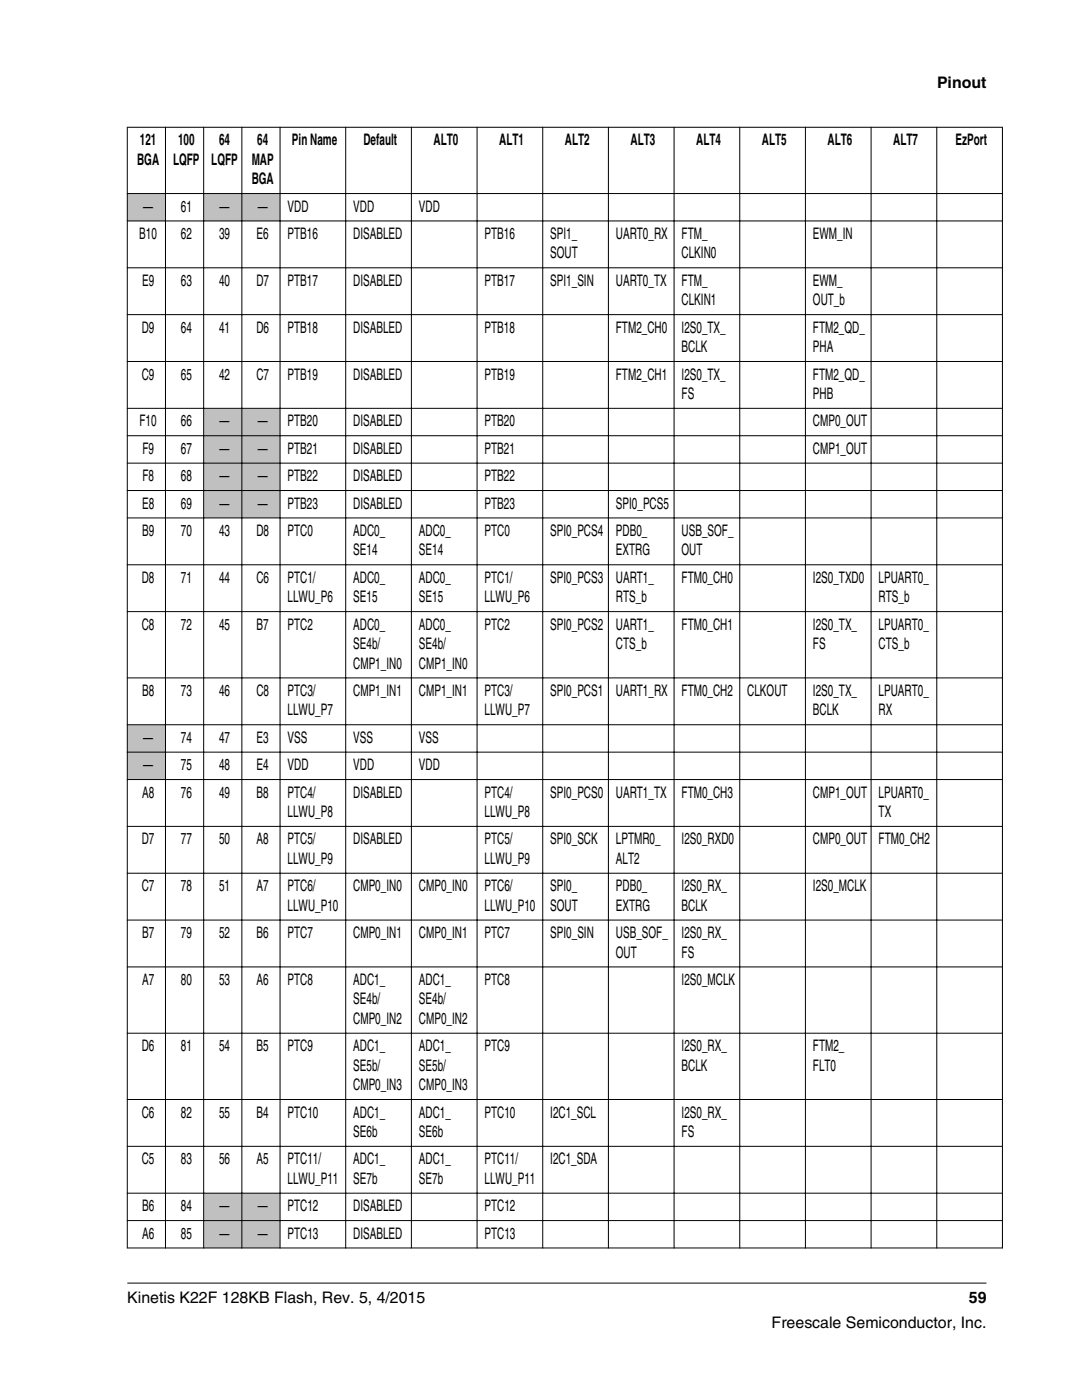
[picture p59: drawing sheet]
<svg xmlns="http://www.w3.org/2000/svg" width="216mm" height="279mm" viewBox="0 0 216 279" stroke-linecap="round" stroke-linejoin="round" font-family="sans-serif">
<defs><g id="words">
<g font-size="3.2">
<text x="187" y="17.5">Pinout</text>
<text x="27.9" y="29">121</text>
<text x="35.5" y="29">100</text>
<text x="43.7" y="29">64</text>
<text x="51.3" y="29">64</text>
<text x="58.3" y="29">Pin Name</text>
<text x="72.5" y="29">Default</text>
<text x="86.5" y="29">ALT0</text>
<text x="99.6" y="29">ALT1</text>
<text x="112.7" y="29">ALT2</text>
<text x="125.8" y="29">ALT3</text>
<text x="138.9" y="29">ALT4</text>
<text x="152" y="29">ALT5</text>
<text x="165.1" y="29">ALT6</text>
<text x="178.2" y="29">ALT7</text>
<text x="190.7" y="29">EzPort</text>
<text x="27.4" y="32.9">BGA</text>
<text x="34.5" y="32.9">LQFP</text>
<text x="42.2" y="32.9">LQFP</text>
<text x="50.2" y="32.9">MAP</text>
<text x="50.2" y="36.8">BGA</text>
<text x="27.8" y="47.7">B10</text>
<text x="28.6" y="42.2">—</text>
<text x="36.1" y="42.2">61</text>
<text x="36.1" y="47.7">62</text>
<text x="43.7" y="47.7">39</text>
<text x="43.8" y="42.2">—</text>
<text x="51.2" y="47.7">E6</text>
<text x="51.4" y="42.2">—</text>
<text x="57.4" y="42.2">VDD</text>
<text x="57.4" y="47.7">PTB16</text>
<text x="70.5" y="42.2">VDD</text>
<text x="70.5" y="47.7">DISABLED</text>
<text x="83.6" y="42.2">VDD</text>
<text x="96.7" y="47.7">PTB16</text>
<text x="109.8" y="47.7">SPI1_</text>
<text x="122.9" y="47.7">UART0_RX</text>
<text x="136" y="47.7">FTM_</text>
<text x="162.2" y="47.7">EWM_IN</text>
<text x="109.8" y="51.6">SOUT</text>
<text x="136" y="51.6">CLKIN0</text>
<text x="28.3" y="57.1">E9</text>
<text x="36.1" y="57.1">63</text>
<text x="43.7" y="57.1">40</text>
<text x="51.2" y="57.1">D7</text>
<text x="57.4" y="57.1">PTB17</text>
<text x="70.5" y="57.1">DISABLED</text>
<text x="96.7" y="57.1">PTB17</text>
<text x="109.8" y="57.1">SPI1_SIN</text>
<text x="122.9" y="57.1">UART0_TX</text>
<text x="136" y="57.1">FTM_</text>
<text x="162.2" y="57.1">EWM_</text>
<text x="136" y="60.9">CLKIN1</text>
<text x="162.2" y="60.9">OUT_b</text>
<text x="28.3" y="66.4">D9</text>
<text x="36.1" y="66.4">64</text>
<text x="43.7" y="66.4">41</text>
<text x="51.2" y="66.4">D6</text>
<text x="57.4" y="66.4">PTB18</text>
<text x="70.5" y="66.4">DISABLED</text>
<text x="96.7" y="66.4">PTB18</text>
<text x="122.9" y="66.4">FTM2_CH0</text>
<text x="136" y="66.4">I2S0_TX_</text>
<text x="136" y="70.3">BCLK</text>
<text x="162.2" y="66.4">FTM2_QD_</text>
<text x="162.2" y="70.3">PHA</text>
<text x="28.3" y="75.8">C9</text>
<text x="36.1" y="75.8">65</text>
<text x="43.7" y="75.8">42</text>
<text x="51.2" y="75.8">C7</text>
<text x="57.4" y="75.8">PTB19</text>
<text x="70.5" y="75.8">DISABLED</text>
<text x="96.7" y="75.8">PTB19</text>
<text x="122.9" y="75.8">FTM2_CH1</text>
<text x="136" y="75.8">I2S0_TX_</text>
<text x="162.2" y="75.8">FTM2_QD_</text>
<text x="136" y="79.6">FS</text>
<text x="162.2" y="79.6">PHB</text>
<text x="27.9" y="85.1">F10</text>
<text x="36.1" y="85.1">66</text>
<text x="43.8" y="85.1">—</text>
<text x="51.4" y="85.1">—</text>
<text x="57.4" y="85.1">PTB20</text>
<text x="70.5" y="85.1">DISABLED</text>
<text x="96.7" y="85.1">PTB20</text>
<text x="162.2" y="85.1">CMP0_OUT</text>
<text x="28.4" y="90.6">F9</text>
<text x="36.1" y="90.6">67</text>
<text x="43.8" y="90.6">—</text>
<text x="51.4" y="90.6">—</text>
<text x="57.4" y="90.6">PTB21</text>
<text x="70.5" y="90.6">DISABLED</text>
<text x="96.7" y="90.6">PTB21</text>
<text x="162.2" y="90.6">CMP1_OUT</text>
<text x="28.3" y="101.5">E8</text>
<text x="28.4" y="96">F8</text>
<text x="36.1" y="96">68</text>
<text x="36.1" y="101.5">69</text>
<text x="43.8" y="96">—</text>
<text x="43.8" y="101.5">—</text>
<text x="51.4" y="96">—</text>
<text x="51.4" y="101.5">—</text>
<text x="57.4" y="96">PTB22</text>
<text x="57.4" y="101.5">PTB23</text>
<text x="70.5" y="96">DISABLED</text>
<text x="70.5" y="101.5">DISABLED</text>
<text x="96.7" y="96">PTB22</text>
<text x="96.7" y="101.5">PTB23</text>
<text x="122.9" y="101.5">SPI0_PCS5</text>
<text x="28.3" y="107">B9</text>
<text x="36.1" y="107">70</text>
<text x="43.7" y="107">43</text>
<text x="51.2" y="107">D8</text>
<text x="57.4" y="107">PTC0</text>
<text x="70.5" y="107">ADC0_</text>
<text x="83.6" y="107">ADC0_</text>
<text x="96.7" y="107">PTC0</text>
<text x="109.8" y="107">SPI0_PCS4</text>
<text x="122.9" y="107">PDB0_</text>
<text x="136" y="107">USB_SOF_</text>
<text x="70.5" y="110.9">SE14</text>
<text x="83.6" y="110.9">SE14</text>
<text x="122.9" y="110.9">EXTRG</text>
<text x="136" y="110.9">OUT</text>
<text x="28.3" y="116.3">D8</text>
<text x="36.1" y="116.3">71</text>
<text x="43.7" y="116.3">44</text>
<text x="51.2" y="116.3">C6</text>
<text x="57.4" y="116.3">PTC1/</text>
<text x="70.5" y="116.3">ADC0_</text>
<text x="83.6" y="116.3">ADC0_</text>
<text x="96.7" y="116.3">PTC1/</text>
<text x="109.8" y="116.3">SPI0_PCS3</text>
<text x="122.9" y="116.3">UART1_</text>
<text x="136" y="116.3">FTM0_CH0</text>
<text x="162.2" y="116.3">I2S0_TXD0</text>
<text x="175.3" y="116.3">LPUART0_</text>
<text x="28.3" y="125.7">C8</text>
<text x="36.1" y="125.7">72</text>
<text x="43.7" y="125.7">45</text>
<text x="51.2" y="125.7">B7</text>
<text x="57.4" y="120.2">LLWU_P6</text>
<text x="57.4" y="125.7">PTC2</text>
<text x="70.5" y="120.2">SE15</text>
<text x="70.5" y="125.7">ADC0_</text>
<text x="83.6" y="120.2">SE15</text>
<text x="83.6" y="125.7">ADC0_</text>
<text x="96.7" y="120.2">LLWU_P6</text>
<text x="96.7" y="125.7">PTC2</text>
<text x="109.8" y="125.7">SPI0_PCS2</text>
<text x="122.9" y="120.2">RTS_b</text>
<text x="122.9" y="125.7">UART1_</text>
<text x="136" y="125.7">FTM0_CH1</text>
<text x="162.2" y="125.7">I2S0_TX_</text>
<text x="175.3" y="120.2">RTS_b</text>
<text x="175.3" y="125.7">LPUART0_</text>
<text x="70.5" y="129.5">SE4b/</text>
<text x="83.6" y="129.5">SE4b/</text>
<text x="122.9" y="129.5">CTS_b</text>
<text x="162.2" y="129.5">FS</text>
<text x="175.3" y="129.5">CTS_b</text>
<text x="70.5" y="133.4">CMP1_IN0</text>
<text x="83.6" y="133.4">CMP1_IN0</text>
<text x="28.3" y="138.9">B8</text>
<text x="36.1" y="138.9">73</text>
<text x="43.7" y="138.9">46</text>
<text x="51.2" y="138.9">C8</text>
<text x="57.4" y="138.9">PTC3/</text>
<text x="57.4" y="142.8">LLWU_P7</text>
<text x="70.5" y="138.9">CMP1_IN1</text>
<text x="83.6" y="138.9">CMP1_IN1</text>
<text x="96.7" y="138.9">PTC3/</text>
<text x="96.7" y="142.8">LLWU_P7</text>
<text x="109.8" y="138.9">SPI0_PCS1</text>
<text x="122.9" y="138.9">UART1_RX</text>
<text x="136" y="138.9">FTM0_CH2</text>
<text x="149.1" y="138.9">CLKOUT</text>
<text x="162.2" y="138.9">I2S0_TX_</text>
<text x="162.2" y="142.8">BCLK</text>
<text x="175.3" y="138.9">LPUART0_</text>
<text x="175.3" y="142.8">RX</text>
<text x="28.6" y="148.2">—</text>
<text x="36.1" y="148.2">74</text>
<text x="43.7" y="148.2">47</text>
<text x="51.2" y="148.2">E3</text>
<text x="57.4" y="148.2">VSS</text>
<text x="70.5" y="148.2">VSS</text>
<text x="83.6" y="148.2">VSS</text>
<text x="28.6" y="153.7">—</text>
<text x="36.1" y="153.7">75</text>
<text x="43.7" y="153.7">48</text>
<text x="51.2" y="153.7">E4</text>
<text x="57.4" y="153.7">VDD</text>
<text x="70.5" y="153.7">VDD</text>
<text x="83.6" y="153.7">VDD</text>
<text x="28.3" y="159.2">A8</text>
<text x="36.1" y="159.2">76</text>
<text x="43.7" y="159.2">49</text>
<text x="51.2" y="159.2">B8</text>
<text x="57.4" y="159.2">PTC4/</text>
<text x="70.5" y="159.2">DISABLED</text>
<text x="96.7" y="159.2">PTC4/</text>
<text x="109.8" y="159.2">SPI0_PCS0</text>
<text x="122.9" y="159.2">UART1_TX</text>
<text x="136" y="159.2">FTM0_CH3</text>
<text x="162.2" y="159.2">CMP1_OUT</text>
<text x="175.3" y="159.2">LPUART0_</text>
<text x="57.4" y="163.1">LLWU_P8</text>
<text x="96.7" y="163.1">LLWU_P8</text>
<text x="175.3" y="163.1">TX</text>
<text x="28.3" y="168.5">D7</text>
<text x="36.1" y="168.5">77</text>
<text x="43.7" y="168.5">50</text>
<text x="51.2" y="168.5">A8</text>
<text x="57.4" y="168.5">PTC5/</text>
<text x="57.4" y="172.4">LLWU_P9</text>
<text x="70.5" y="168.5">DISABLED</text>
<text x="96.7" y="168.5">PTC5/</text>
<text x="96.7" y="172.4">LLWU_P9</text>
<text x="109.8" y="168.5">SPI0_SCK</text>
<text x="122.9" y="168.5">LPTMR0_</text>
<text x="122.9" y="172.4">ALT2</text>
<text x="136" y="168.5">I2S0_RXD0</text>
<text x="162.2" y="168.5">CMP0_OUT</text>
<text x="175.3" y="168.5">FTM0_CH2</text>
<text x="28.3" y="177.9">C7</text>
<text x="36.1" y="177.9">78</text>
<text x="43.7" y="177.9">51</text>
<text x="51.2" y="177.9">A7</text>
<text x="57.4" y="177.9">PTC6/</text>
<text x="70.5" y="177.9">CMP0_IN0</text>
<text x="83.6" y="177.9">CMP0_IN0</text>
<text x="96.7" y="177.9">PTC6/</text>
<text x="109.8" y="177.9">SPI0_</text>
<text x="122.9" y="177.9">PDB0_</text>
<text x="136" y="177.9">I2S0_RX_</text>
<text x="162.2" y="177.9">I2S0_MCLK</text>
<text x="57.4" y="181.8">LLWU_P10</text>
<text x="96.7" y="181.8">LLWU_P10</text>
<text x="109.8" y="181.8">SOUT</text>
<text x="122.9" y="181.8">EXTRG</text>
<text x="136" y="181.8">BCLK</text>
<text x="28.3" y="187.2">B7</text>
<text x="36.1" y="187.2">79</text>
<text x="43.7" y="187.2">52</text>
<text x="51.2" y="187.2">B6</text>
<text x="57.4" y="187.2">PTC7</text>
<text x="70.5" y="187.2">CMP0_IN1</text>
<text x="83.6" y="187.2">CMP0_IN1</text>
<text x="96.7" y="187.2">PTC7</text>
<text x="109.8" y="187.2">SPI0_SIN</text>
<text x="122.9" y="187.2">USB_SOF_</text>
<text x="122.9" y="191.1">OUT</text>
<text x="136" y="187.2">I2S0_RX_</text>
<text x="136" y="191.1">FS</text>
<text x="28.3" y="196.6">A7</text>
<text x="36.1" y="196.6">80</text>
<text x="43.7" y="196.6">53</text>
<text x="51.2" y="196.6">A6</text>
<text x="57.4" y="196.6">PTC8</text>
<text x="70.5" y="196.6">ADC1_</text>
<text x="83.6" y="196.6">ADC1_</text>
<text x="96.7" y="196.6">PTC8</text>
<text x="136" y="196.6">I2S0_MCLK</text>
<text x="70.5" y="200.5">SE4b/</text>
<text x="83.6" y="200.5">SE4b/</text>
<text x="28.3" y="209.8">D6</text>
<text x="36.1" y="209.8">81</text>
<text x="43.7" y="209.8">54</text>
<text x="51.2" y="209.8">B5</text>
<text x="57.4" y="209.8">PTC9</text>
<text x="70.5" y="204.3">CMP0_IN2</text>
<text x="70.5" y="209.8">ADC1_</text>
<text x="83.6" y="204.3">CMP0_IN2</text>
<text x="83.6" y="209.8">ADC1_</text>
<text x="96.7" y="209.8">PTC9</text>
<text x="136" y="209.8">I2S0_RX_</text>
<text x="162.2" y="209.8">FTM2_</text>
<text x="70.5" y="213.7">SE5b/</text>
<text x="83.6" y="213.7">SE5b/</text>
<text x="136" y="213.7">BCLK</text>
<text x="162.2" y="213.7">FLT0</text>
<text x="70.5" y="217.6">CMP0_IN3</text>
<text x="83.6" y="217.6">CMP0_IN3</text>
<text x="28.3" y="223">C6</text>
<text x="36.1" y="223">82</text>
<text x="43.7" y="223">55</text>
<text x="51.2" y="223">B4</text>
<text x="57.4" y="223">PTC10</text>
<text x="70.5" y="223">ADC1_</text>
<text x="70.5" y="226.9">SE6b</text>
<text x="83.6" y="223">ADC1_</text>
<text x="83.6" y="226.9">SE6b</text>
<text x="96.7" y="223">PTC10</text>
<text x="109.8" y="223">I2C1_SCL</text>
<text x="136" y="223">I2S0_RX_</text>
<text x="136" y="226.9">FS</text>
<text x="28.3" y="232.4">C5</text>
<text x="36.1" y="232.4">83</text>
<text x="43.7" y="232.4">56</text>
<text x="51.2" y="232.4">A5</text>
<text x="57.4" y="232.4">PTC11/</text>
<text x="70.5" y="232.4">ADC1_</text>
<text x="83.6" y="232.4">ADC1_</text>
<text x="96.7" y="232.4">PTC11/</text>
<text x="109.8" y="232.4">I2C1_SDA</text>
<text x="57.4" y="236.3">LLWU_P11</text>
<text x="70.5" y="236.3">SE7b</text>
<text x="83.6" y="236.3">SE7b</text>
<text x="96.7" y="236.3">LLWU_P11</text>
<text x="28.3" y="241.7">B6</text>
<text x="36.1" y="241.7">84</text>
<text x="43.8" y="241.7">—</text>
<text x="51.4" y="241.7">—</text>
<text x="57.4" y="241.7">PTC12</text>
<text x="70.5" y="241.7">DISABLED</text>
<text x="96.7" y="241.7">PTC12</text>
<text x="28.3" y="247.2">A6</text>
<text x="36.1" y="247.2">85</text>
<text x="43.8" y="247.2">—</text>
<text x="51.4" y="247.2">—</text>
<text x="57.4" y="247.2">PTC13</text>
<text x="70.5" y="247.2">DISABLED</text>
<text x="96.7" y="247.2">PTC13</text>
<text x="25.4" y="260">Kinetis K22F 128KB Flash, Rev. 5, 4/2015</text>
<text x="193.3" y="260">59</text>
<text x="154" y="265">Freescale Semiconductor, Inc.</text>
</g>
</g></defs>
<g fill="#c0c0c0">
<path d="M25.5 38.7h7.4v5.3h-7.4z" fill-rule="evenodd"/>
<path d="M40.7 38.7h7.5v5.3h-7.5z" fill-rule="evenodd"/>
<path d="M48.3 38.7h7.5v5.3h-7.5z" fill-rule="evenodd"/>
<path d="M40.7 81.6h7.5v5.3h-7.5z" fill-rule="evenodd"/>
<path d="M48.3 81.6h7.5v5.3h-7.5z" fill-rule="evenodd"/>
<path d="M40.7 87h7.5v5.3h-7.5z" fill-rule="evenodd"/>
<path d="M48.3 87h7.5v5.3h-7.5z" fill-rule="evenodd"/>
<path d="M40.7 92.5h7.5v5.3h-7.5z" fill-rule="evenodd"/>
<path d="M48.3 92.5h7.5v5.3h-7.5z" fill-rule="evenodd"/>
<path d="M40.7 98h7.5v5.3h-7.5z" fill-rule="evenodd"/>
<path d="M48.3 98h7.5v5.3h-7.5z" fill-rule="evenodd"/>
<path d="M25.5 144.7h7.4v5.3h-7.4z" fill-rule="evenodd"/>
<path d="M25.5 150.2h7.4v5.3h-7.4z" fill-rule="evenodd"/>
<path d="M40.7 238.2h7.5v5.3h-7.5z" fill-rule="evenodd"/>
<path d="M48.3 238.2h7.5v5.3h-7.5z" fill-rule="evenodd"/>
<path d="M40.7 243.7h7.5v5.3h-7.5z" fill-rule="evenodd"/>
<path d="M48.3 243.7h7.5v5.3h-7.5z" fill-rule="evenodd"/>
</g>
<g fill="none" stroke="#000" stroke-width=".2">
<path d="M25.3 25.4h174.8M25.3 38.6h174.8M25.4 25.3v223.8M33 25.3v223.8M40.6 25.3v223.8M48.3 25.3v223.8M55.9 25.3v223.8M69 25.3v223.8M82.1 25.3v223.8M95.2 25.3v223.8M108.3 25.3v223.8M121.4 25.3v223.8"/>
<path d="M134.5 25.3v223.8M147.6 25.3v223.8M160.7 25.3v223.8M173.8 25.3v223.8M186.9 25.3v223.8M200 25.3v223.8M25.3 44.1h174.8M25.3 53.4h174.8M25.3 62.8h174.8M25.3 72.1h174.8M25.3 81.5h174.8M25.3 87h174.8"/>
<path d="M25.3 92.4h174.8M25.3 97.9h174.8M25.3 103.4h174.8M25.3 112.7h174.8M25.3 122.1h174.8M25.3 135.3h174.8M25.3 144.6h174.8M25.3 150.1h174.8M25.3 155.6h174.8M25.3 164.9h174.8M25.3 174.3h174.8M25.3 183.6h174.8"/>
<path d="M25.3 193h174.8M25.3 206.2h174.8M25.3 219.4h174.8M25.3 228.8h174.8M25.3 238.1h174.8M25.3 243.6h174.8M25.3 249.1h174.8M25.4 256.1h171.4"/>
</g>
<use href="#words"/>
</svg>
